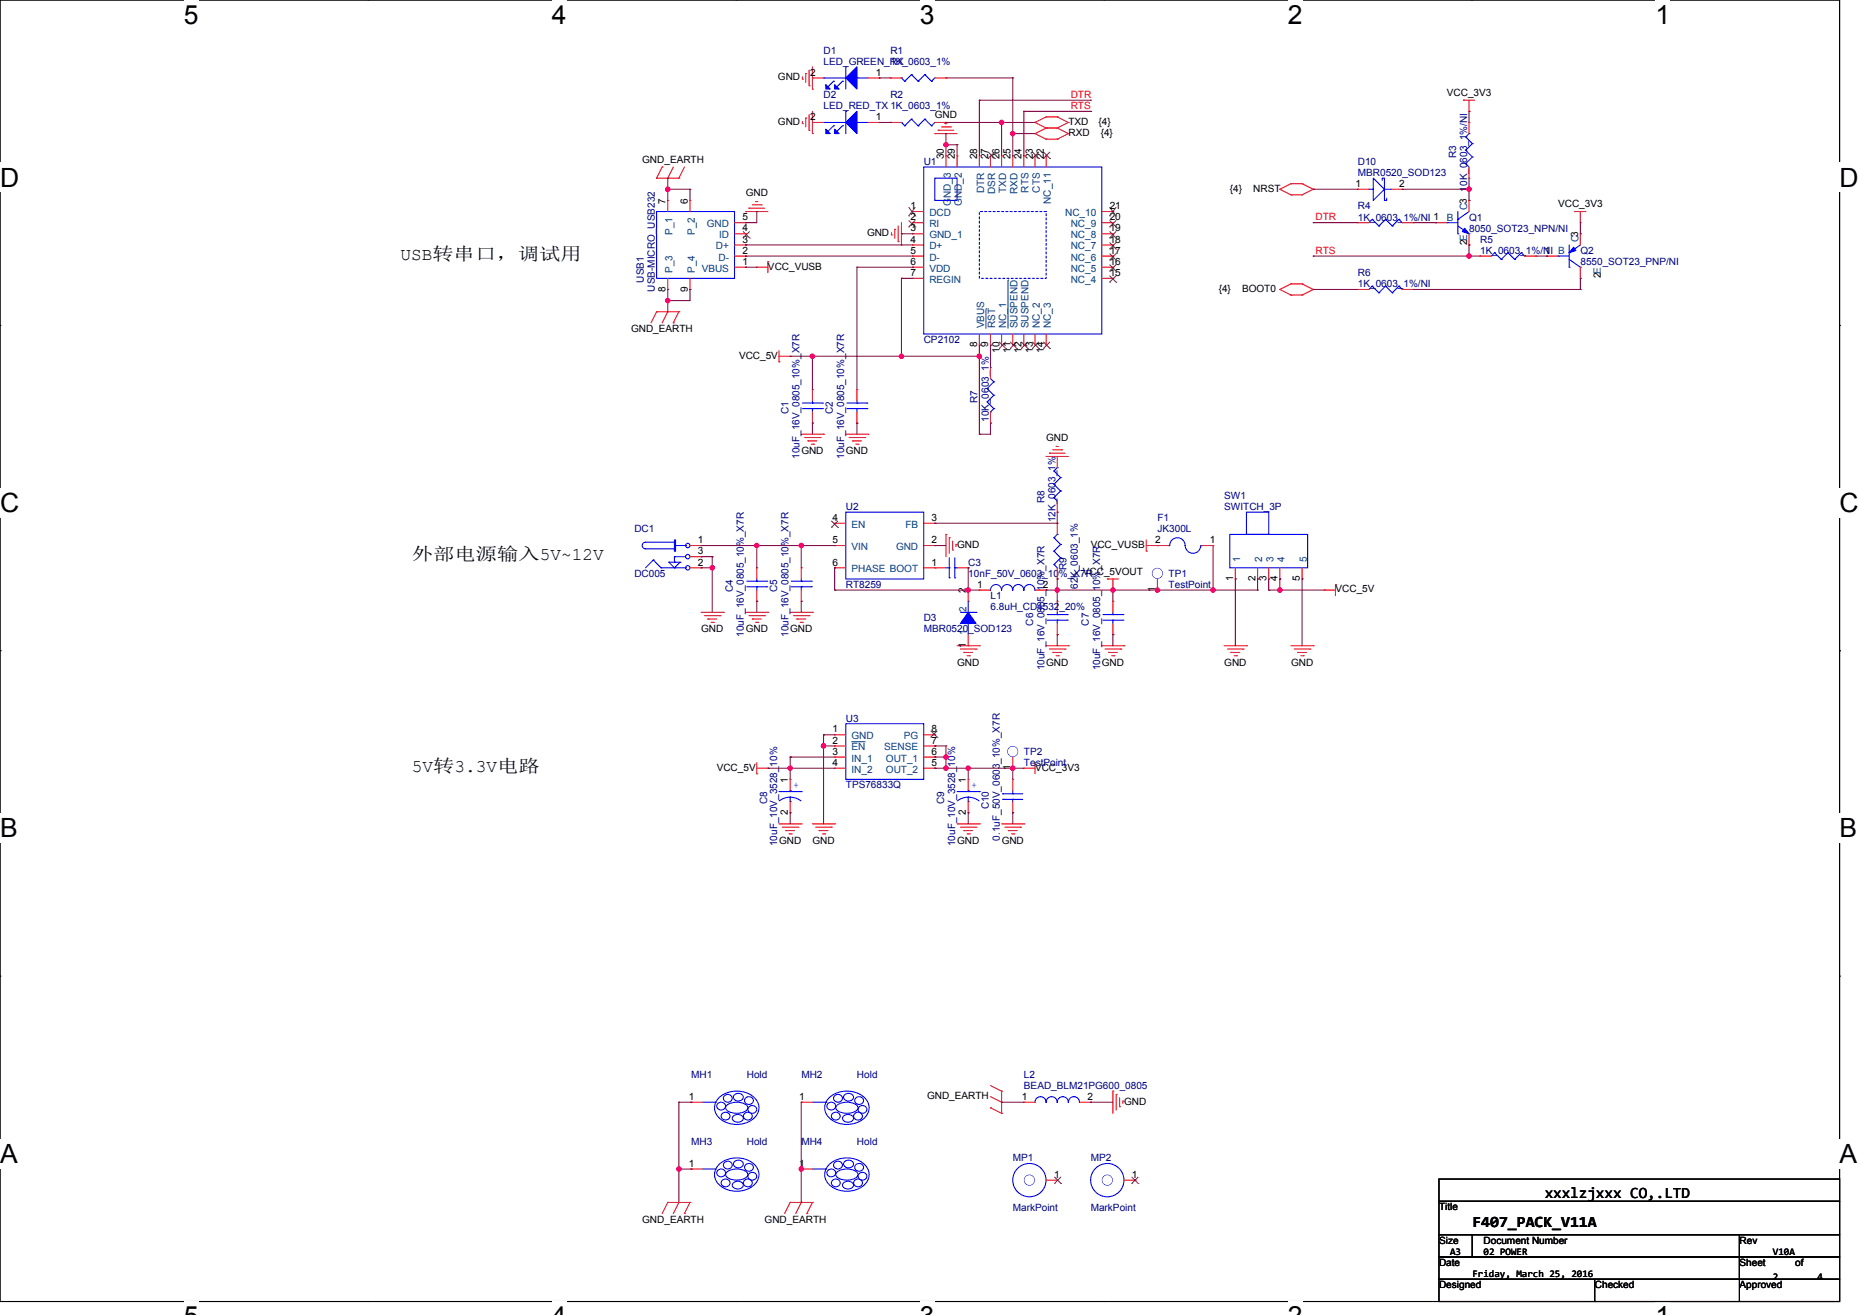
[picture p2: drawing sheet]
<svg xmlns="http://www.w3.org/2000/svg" width="297mm" height="210mm" viewBox="0 0 297 210" stroke-linecap="round" stroke-linejoin="round" font-family="sans-serif">
<defs><g id="words">
<g font-size="4.2">
<text x="29.4" y="3.8">5</text>
<text x="88.2" y="3.8">4</text>
<text x="147" y="3.8">3</text>
<text x="205.7" y="3.8">2</text>
<text x="264.5" y="3.8">1</text>
<text x="0" y="29.8">D</text>
<text x="293.9" y="29.8">D</text>
<text x="0" y="81.8">C</text>
<text x="293.9" y="81.8">C</text>
<text x="0" y="133.7">B</text>
<text x="293.9" y="133.7">B</text>
<text x="0" y="185.7">A</text>
<text x="293.9" y="185.7">A</text>
</g>
<g font-size="2.8">
<text x="64" y="41.5">USB转串口，调试用</text>
<text x="65.8" y="89.5">外部电源输入5V~12V</text>
<text x="65.8" y="123.3">5V转3.3V电路</text>
</g>
<g font-size="2.5">
<text x="246.8" y="191.3">xxxlzjxxx CO,.LTD</text>
<text x="235.2" y="195.9">F407_PACK_V11A</text>
</g>
<g font-size="1.6" fill="#000080">
<text x="131.6" y="8.6">D1</text>
<text x="131.6" y="10.3">LED_GREEN_RX</text>
<text x="142.3" y="8.6">R1</text>
<text x="142.3" y="10.3">1K_0603_1%</text>
<text x="131.6" y="15.7">D2</text>
<text x="131.6" y="17.4">LED_RED_TX 1K_0603_1%</text>
<text x="142.3" y="15.7">R2</text>
<text x="147.6" y="26.3">U1</text>
<text x="216.9" y="26.3">D10</text>
<text x="216.9" y="28.1">MBR0520_SOD123</text>
<text x="232.6" y="25.3" transform="rotate(-90 232.6 25.3)">R3</text>
<text x="216.9" y="33.4">R4</text>
<text x="216.9" y="35.2">1K_0603_1%/NI 1</text>
<text x="234.4" y="30.6" transform="rotate(-90 234.4 30.6)">10K_0603_1%/NI</text>
<text x="234.7" y="35.2">Q1</text>
<text x="234.7" y="37">8050_SOT23_NPN/NI</text>
<text x="236.5" y="38.8">R5</text>
<text x="236.5" y="40.6">1K_0603_1%/NI B</text>
<text x="252.5" y="40.6">Q2</text>
<text x="102.8" y="45.2" transform="rotate(-90 102.8 45.2)">USB1</text>
<text x="104.6" y="46.6" transform="rotate(-90 104.6 46.6)">USB-MICRO_USB232</text>
<text x="216.9" y="44.1">R6</text>
<text x="216.9" y="45.9">1K_0603_1%/NI</text>
<text x="252.5" y="42.3">8550_SOT23_PNP/NI</text>
<text x="147.6" y="54.8">CP2102</text>
<text x="156.2" y="64.4" transform="rotate(-90 156.2 64.4)">R7</text>
<text x="126" y="66.1" transform="rotate(-90 126 66.1)">C1</text>
<text x="133.1" y="66.1" transform="rotate(-90 133.1 66.1)">C2</text>
<text x="158" y="67.4" transform="rotate(-90 158 67.4)">10K_0603_1%</text>
<text x="127.7" y="73.3" transform="rotate(-90 127.7 73.3)">10uF_16V_0805_10%_X7R</text>
<text x="134.8" y="73.3" transform="rotate(-90 134.8 73.3)">10uF_16V_0805_10%_X7R</text>
<text x="135.1" y="81.4">U2</text>
<text x="166.8" y="80.4" transform="rotate(-90 166.8 80.4)">R8</text>
<text x="168.6" y="83.4" transform="rotate(-90 168.6 83.4)">12K_0603_1%</text>
<text x="184.9" y="83.2">F1</text>
<text x="195.6" y="79.7">SW1</text>
<text x="195.6" y="81.4">SWITCH_3P</text>
<text x="101.4" y="85">DC1</text>
<text x="184.9" y="85">JK300L</text>
<text x="101.4" y="92.1">DC005</text>
<text x="117.1" y="94.6" transform="rotate(-90 117.1 94.6)">C4</text>
<text x="124.2" y="94.6" transform="rotate(-90 124.2 94.6)">C5</text>
<text x="135.1" y="93.9">RT8259</text>
<text x="154.7" y="90.3">C3</text>
<text x="154.7" y="92.1">10nF_50V_0603_10%_X7R</text>
<text x="158.3" y="95.7">L1</text>
<text x="170.4" y="91" transform="rotate(-90 170.4 91)">R9</text>
<text x="172.2" y="94.1" transform="rotate(-90 172.2 94.1)">62K_0603_1%</text>
<text x="186.7" y="92.1">TP1</text>
<text x="186.7" y="93.9">TestPoint</text>
<text x="118.8" y="101.7" transform="rotate(-90 118.8 101.7)">10uF_16V_0805_10%_X7R</text>
<text x="126" y="101.7" transform="rotate(-90 126 101.7)">10uF_16V_0805_10%_X7R</text>
<text x="147.6" y="99.2">D3</text>
<text x="147.6" y="101">MBR0520_SOD123</text>
<text x="158.3" y="97.5">6.8uH_CD4532_20%</text>
<text x="165.1" y="99.9" transform="rotate(-90 165.1 99.9)">C6</text>
<text x="174" y="99.9" transform="rotate(-90 174 99.9)">C7</text>
<text x="166.8" y="107" transform="rotate(-90 166.8 107)">10uF_16V_0805_10%_X7R</text>
<text x="175.7" y="107" transform="rotate(-90 175.7 107)">10uF_16V_0805_10%_X7R</text>
<text x="135.1" y="115.2">U3</text>
<text x="135.1" y="125.9">TPS76833Q</text>
<text x="163.6" y="120.6">TP2</text>
<text x="163.6" y="122.3">TestPoint</text>
<text x="122.6" y="128.4" transform="rotate(-90 122.6 128.4)">C8</text>
<text x="150.8" y="128.4" transform="rotate(-90 150.8 128.4)">C9</text>
<text x="158" y="129.3" transform="rotate(-90 158 129.3)">C10</text>
<text x="124.2" y="135.1" transform="rotate(-90 124.2 135.1)">10uF_10V_3528_10%</text>
<text x="152.6" y="135.1" transform="rotate(-90 152.6 135.1)">10uF_10V_3528_10%</text>
<text x="159.7" y="134.2" transform="rotate(-90 159.7 134.2)">0.1uF_50V_0603_10%_X7R</text>
<text x="110.4" y="172.1">MH1</text>
<text x="119.3" y="172.1">Hold</text>
<text x="128" y="172.1">MH2</text>
<text x="136.9" y="172.1">Hold</text>
<text x="163.6" y="172.1">L2</text>
<text x="163.6" y="173.9">BEAD_BLM21PG600_0805</text>
<text x="110.4" y="182.8">MH3</text>
<text x="119.3" y="182.8">Hold</text>
<text x="128" y="182.8">MH4</text>
<text x="136.9" y="182.8">Hold</text>
<text x="161.8" y="185.5">MP1</text>
<text x="174.3" y="185.5">MP2</text>
<text x="161.8" y="193.5">MarkPoint</text>
<text x="174.3" y="193.5">MarkPoint</text>
</g>
<g font-size="1.6">
<text x="124.3" y="12.8">GND</text>
<text x="129.4" y="12.1">2</text>
<text x="139.9" y="12.1">1</text>
<text x="231.2" y="15.3">VCC_3V3</text>
<text x="124.3" y="19.9">GND</text>
<text x="129.4" y="19.2">2</text>
<text x="139.9" y="19.2">1</text>
<text x="149.4" y="18.9">GND</text>
<text x="170.7" y="21.7">RXD</text>
<text x="170.7" y="19.9">TXD</text>
<text x="175.5" y="19.9">{4}</text>
<text x="175.9" y="21.7">{4}</text>
<text x="102.6" y="26">GND_EARTH</text>
<text x="150.8" y="25.4" transform="rotate(-90 150.8 25.4)">30</text>
<text x="152.5" y="25.4" transform="rotate(-90 152.5 25.4)">29</text>
<text x="156.1" y="25.4" transform="rotate(-90 156.1 25.4)">28</text>
<text x="157.9" y="25.4" transform="rotate(-90 157.9 25.4)">27</text>
<text x="159.7" y="25.4" transform="rotate(-90 159.7 25.4)">26</text>
<text x="161.4" y="25.4" transform="rotate(-90 161.4 25.4)">25</text>
<text x="163.2" y="25.4" transform="rotate(-90 163.2 25.4)">24</text>
<text x="165" y="25.4" transform="rotate(-90 165 25.4)">23</text>
<text x="166.8" y="25.4" transform="rotate(-90 166.8 25.4)">22</text>
<text x="216.6" y="29.9">1</text>
<text x="223.5" y="29.9">2</text>
<text x="106.3" y="32.5" transform="rotate(-90 106.3 32.5)">7</text>
<text x="109.9" y="32.5" transform="rotate(-90 109.9 32.5)">6</text>
<text x="118.6" y="35.2">5</text>
<text x="119.1" y="31.3">GND</text>
<text x="145.4" y="33.4">1</text>
<text x="145.4" y="35.2">2</text>
<text x="177.3" y="35.2">20</text>
<text x="177.3" y="33.4">21</text>
<text x="196.5" y="30.6">{4}</text>
<text x="200.2" y="30.6">NRST</text>
<text x="248.9" y="33.1">VCC_3V3</text>
<text x="118.6" y="40.5">2</text>
<text x="118.6" y="38.7">3</text>
<text x="118.6" y="37">4</text>
<text x="138.5" y="37.7">GND</text>
<text x="145.4" y="37">3</text>
<text x="145.4" y="38.7">4</text>
<text x="145.4" y="40.5">5</text>
<text x="177.3" y="40.5">17</text>
<text x="177.3" y="38.7">18</text>
<text x="177.3" y="37">19</text>
<text x="234.4" y="39.1" transform="rotate(-90 234.4 39.1)">2E</text>
<text x="246.8" y="40.5">1</text>
<text x="106.3" y="46.6" transform="rotate(-90 106.3 46.6)">8</text>
<text x="109.9" y="46.6" transform="rotate(-90 109.9 46.6)">9</text>
<text x="118.6" y="42.3">1</text>
<text x="122.7" y="43">VCC_VUSB</text>
<text x="145.4" y="42.3">6</text>
<text x="145.4" y="44.1">7</text>
<text x="177.3" y="44.1">15</text>
<text x="177.3" y="42.3">16</text>
<text x="194.7" y="46.6">{4}</text>
<text x="198.4" y="46.6">BOOT0</text>
<text x="255.8" y="44.4" transform="rotate(-90 255.8 44.4)">2E</text>
<text x="100.8" y="53">GND_EARTH</text>
<text x="118.1" y="57.3">VCC_5V</text>
<text x="156.1" y="55.5" transform="rotate(-90 156.1 55.5)">8</text>
<text x="157.9" y="55.5" transform="rotate(-90 157.9 55.5)">9</text>
<text x="159.7" y="56.4" transform="rotate(-90 159.7 56.4)">10</text>
<text x="161.4" y="56.4" transform="rotate(-90 161.4 56.4)">11</text>
<text x="163.2" y="56.4" transform="rotate(-90 163.2 56.4)">12</text>
<text x="165" y="56.4" transform="rotate(-90 165 56.4)">13</text>
<text x="166.8" y="56.4" transform="rotate(-90 166.8 56.4)">14</text>
<text x="167.1" y="70.4">GND</text>
<text x="128" y="72.6">GND</text>
<text x="135.1" y="72.6">GND</text>
<text x="133" y="83.2">4</text>
<text x="148.8" y="83.2">3</text>
<text x="111.5" y="86.8">1</text>
<text x="111.5" y="88.5">3</text>
<text x="133" y="86.8">5</text>
<text x="148.8" y="86.8">2</text>
<text x="152.9" y="87.5">GND</text>
<text x="174.3" y="87.5">VCC_VUSB</text>
<text x="184.6" y="86.8">2</text>
<text x="193.3" y="86.8">1</text>
<text x="111.5" y="90.3">2</text>
<text x="133" y="90.3">6</text>
<text x="148.8" y="90.3">1</text>
<text x="154.3" y="94.8" transform="rotate(-90 154.3 94.8)">2</text>
<text x="156.1" y="93.9">1</text>
<text x="166.6" y="93.9">2</text>
<text x="173" y="91.8">VCC_5VOUT</text>
<text x="184.6" y="94.6" transform="rotate(-90 184.6 94.6)">1</text>
<text x="197" y="92.8" transform="rotate(-90 197 92.8)">1</text>
<text x="200.6" y="92.8" transform="rotate(-90 200.6 92.8)">2</text>
<text x="202.3" y="92.8" transform="rotate(-90 202.3 92.8)">3</text>
<text x="204.1" y="92.8" transform="rotate(-90 204.1 92.8)">4</text>
<text x="207.7" y="92.8" transform="rotate(-90 207.7 92.8)">5</text>
<text x="213.4" y="94.6">VCC_5V</text>
<text x="112" y="101">GND</text>
<text x="119.1" y="101">GND</text>
<text x="126.2" y="101">GND</text>
<text x="152.9" y="106.3">GND</text>
<text x="154.3" y="103.5" transform="rotate(-90 154.3 103.5)">1</text>
<text x="167.1" y="106.3">GND</text>
<text x="176" y="106.3">GND</text>
<text x="195.6" y="106.3">GND</text>
<text x="206.3" y="106.3">GND</text>
<text x="133" y="117">1</text>
<text x="133" y="118.8">2</text>
<text x="148.8" y="118.8">7</text>
<text x="148.8" y="117">8</text>
<text x="114.5" y="123.1">VCC_5V</text>
<text x="125.9" y="125" transform="rotate(-90 125.9 125)">1</text>
<text x="133" y="120.5">3</text>
<text x="133" y="122.3">4</text>
<text x="148.8" y="122.3">5</text>
<text x="148.8" y="120.5">6</text>
<text x="154.3" y="125" transform="rotate(-90 154.3 125)">1</text>
<text x="161.4" y="123" transform="rotate(-90 161.4 123)">1</text>
<text x="165.4" y="123.1">VCC_3V3</text>
<text x="125.9" y="130.2" transform="rotate(-90 125.9 130.2)">2</text>
<text x="154.3" y="130.2" transform="rotate(-90 154.3 130.2)">2</text>
<text x="124.5" y="134.8">GND</text>
<text x="129.8" y="134.8">GND</text>
<text x="152.9" y="134.8">GND</text>
<text x="160" y="134.8">GND</text>
<text x="110.1" y="175.7">1</text>
<text x="127.7" y="175.7">1</text>
<text x="148.1" y="175.5">GND_EARTH</text>
<text x="163.2" y="175.7">1</text>
<text x="173.7" y="175.7">2</text>
<text x="179.6" y="176.4">GND</text>
<text x="110.1" y="186.3">1</text>
<text x="127.7" y="186.3">1</text>
<text x="168.4" y="188.1">1</text>
<text x="180.8" y="188.1">1</text>
<text x="102.6" y="195.2">GND_EARTH</text>
<text x="122.2" y="195.2">GND_EARTH</text>
<text x="229.9" y="193.3">Title</text>
<text x="229.9" y="198.6">Size</text>
<text x="229.9" y="202.2">Date</text>
<text x="231.7" y="200.4">A3</text>
<text x="235.2" y="204">Friday, March 25, 2016</text>
<text x="237" y="200.4">02 POWER</text>
<text x="237" y="198.6">Document Number</text>
<text x="277.9" y="198.6">Rev</text>
<text x="277.9" y="202.2">Sheet</text>
<text x="283.2" y="200.4">V10A</text>
<text x="286.8" y="202.2">of</text>
<text x="229.9" y="205.7">Designed</text>
<text x="254.8" y="205.7">Checked</text>
<text x="277.9" y="205.7">Approved</text>
<text x="283.2" y="204.3">2</text>
<text x="290.4" y="204.3">4</text>
</g>
<g font-size="1.6" fill="#f00">
<text x="171.1" y="15.6">DTR</text>
<text x="171.1" y="17.4">RTS</text>
<text x="210.2" y="35.2">DTR</text>
<text x="210.2" y="40.5">RTS</text>
</g>
<g font-size="1.6" fill="#004080">
<text x="148.5" y="34.5">DCD</text>
<text x="151.9" y="32.9" transform="rotate(-90 151.9 32.9)">GND_3</text>
<text x="153.7" y="32.9" transform="rotate(-90 153.7 32.9)">GND_2</text>
<text x="157.2" y="30.9" transform="rotate(-90 157.2 30.9)">DTR</text>
<text x="159" y="31" transform="rotate(-90 159 31)">DSR</text>
<text x="160.8" y="30.8" transform="rotate(-90 160.8 30.8)">TXD</text>
<text x="162.6" y="31" transform="rotate(-90 162.6 31)">RXD</text>
<text x="164.3" y="30.8" transform="rotate(-90 164.3 30.8)">RTS</text>
<text x="166.1" y="30.8" transform="rotate(-90 166.1 30.8)">CTS</text>
<text x="167.9" y="32.6" transform="rotate(-90 167.9 32.6)">NC_11</text>
<text x="170.2" y="34.5">NC_10</text>
<text x="231.2" y="35.2">B</text>
<text x="234.4" y="33.6" transform="rotate(-90 234.4 33.6)">C3</text>
<text x="107.4" y="37.5" transform="rotate(-90 107.4 37.5)">P_1</text>
<text x="111" y="37.5" transform="rotate(-90 111 37.5)">P_2</text>
<text x="112.9" y="36.3">GND</text>
<text x="114.4" y="39.8">D+</text>
<text x="114.8" y="41.6">D-</text>
<text x="114.9" y="38.1">ID</text>
<text x="148.5" y="36.3">RI</text>
<text x="148.5" y="38.1">GND_1</text>
<text x="148.5" y="39.8">D+</text>
<text x="148.5" y="41.6">D-</text>
<text x="171.1" y="41.6">NC_6</text>
<text x="171.1" y="39.8">NC_7</text>
<text x="171.1" y="38.1">NC_8</text>
<text x="171.1" y="36.3">NC_9</text>
<text x="252.2" y="38.6" transform="rotate(-90 252.2 38.6)">C3</text>
<text x="107.4" y="43.6" transform="rotate(-90 107.4 43.6)">P_3</text>
<text x="111" y="43.6" transform="rotate(-90 111 43.6)">P_4</text>
<text x="112.1" y="43.4">VBUS</text>
<text x="148.5" y="43.4">VDD</text>
<text x="148.5" y="45.2">REGIN</text>
<text x="171.1" y="45.2">NC_4</text>
<text x="171.1" y="43.4">NC_5</text>
<text x="157.2" y="52.5" transform="rotate(-90 157.2 52.5)">VBUS</text>
<text x="159" y="52.5" transform="rotate(-90 159 52.5)">RST</text>
<text x="160.8" y="52.5" transform="rotate(-90 160.8 52.5)">NC_1</text>
<text x="162.6" y="52.5" transform="rotate(-90 162.6 52.5)">SUSPEND</text>
<text x="164.3" y="52.5" transform="rotate(-90 164.3 52.5)">SUSPEND</text>
<text x="166.1" y="52.5" transform="rotate(-90 166.1 52.5)">NC_2</text>
<text x="167.9" y="52.5" transform="rotate(-90 167.9 52.5)">NC_3</text>
<text x="136" y="84.3">EN</text>
<text x="136" y="87.8">VIN</text>
<text x="143.2" y="87.8">GND</text>
<text x="144.7" y="84.3">FB</text>
<text x="198.1" y="89.8" transform="rotate(-90 198.1 89.8)">1</text>
<text x="201.7" y="89.8" transform="rotate(-90 201.7 89.8)">2</text>
<text x="203.4" y="89.8" transform="rotate(-90 203.4 89.8)">3</text>
<text x="205.2" y="89.8" transform="rotate(-90 205.2 89.8)">4</text>
<text x="208.8" y="89.8" transform="rotate(-90 208.8 89.8)">5</text>
<text x="136" y="91.4">PHASE BOOT</text>
<text x="154.4" y="101.3" transform="rotate(-90 154.4 101.3)">1</text>
<text x="154.4" y="97.8" transform="rotate(-90 154.4 97.8)">2</text>
<text x="136" y="118.1">GND</text>
<text x="136" y="119.8">EN</text>
<text x="141.3" y="119.8">SENSE</text>
<text x="144.4" y="118.1">PG</text>
<text x="136" y="121.6">IN_1</text>
<text x="136" y="123.4">IN_2</text>
<text x="141.5" y="123.4">OUT_2</text>
<text x="141.5" y="121.6">OUT_1</text>
</g>
<g font-size="1.6" fill="#00f">
<text x="126.8" y="125.9">+</text>
<text x="155.2" y="125.9">+</text>
</g>
</g></defs>
<path d="M0 0h293.9v207.8h-293.9z" fill="none" stroke="#000" stroke-width=".17"/>
<g fill="#fff">
<path d="M29.4 0h2.3v4.7h-2.3z"/>
<path d="M29.4 207.8h2.3v2.2h-2.3z"/>
</g>
<path d="M58.8 0h.1M58.8 207.8h.1" fill="none" stroke="#000" stroke-width=".17"/>
<g fill="#fff">
<path d="M88.2 0h2.3v4.7h-2.3z"/>
<path d="M88.2 207.8h2.3v2.2h-2.3z"/>
</g>
<path d="M117.6 0h.1M117.6 207.8h.1" fill="none" stroke="#000" stroke-width=".17"/>
<g fill="#fff">
<path d="M146.9 0h2.4v4.7h-2.4z"/>
<path d="M146.9 207.8h2.4v2.2h-2.4z"/>
</g>
<path d="M176.3 0h.1M176.3 207.8h.1" fill="none" stroke="#000" stroke-width=".17"/>
<g fill="#fff">
<path d="M205.7 0h2.4v4.7h-2.4z"/>
<path d="M205.7 207.8h2.4v2.2h-2.4z"/>
</g>
<path d="M235.1 0h.1M235.1 207.8h.1" fill="none" stroke="#000" stroke-width=".17"/>
<g fill="#fff">
<path d="M264.5 0h2.4v4.7h-2.4z"/>
<path d="M264.5 207.8h2.4v2.2h-2.4z"/>
<path d="M0 26h3.1v4.7h-3.1z"/>
<path d="M293.9 26h3.1v4.7h-3.1z"/>
<path d="M0 77.9h3.1v4.8h-3.1z"/>
<path d="M293.9 77.9h3.1v4.8h-3.1z"/>
</g>
<path d="M0 52h.1M293.9 52h.1" fill="none" stroke="#000" stroke-width=".17"/>
<g fill="#fff">
<path d="M0 129.9h2.8v4.7h-2.8z"/>
<path d="M293.9 129.9h2.8v4.7h-2.8z"/>
</g>
<path d="M0 103.9h.1M293.9 103.9h.1" fill="none" stroke="#000" stroke-width=".17"/>
<g fill="#fff">
<path d="M0 181.9h2.8v4.7h-2.8z"/>
<path d="M293.9 181.9h2.8v4.7h-2.8z"/>
</g>
<g fill="none" stroke="#000" stroke-width=".17">
<path d="M0 155.9h.1M293.9 155.9h.1M229.9 188.3h64v3.5h-64zM229.9 191.8h64v5.4h-64zM229.9 197.2h5.3v3.5h-5.3zM235.2 197.2h42.7v3.5h-42.7zM277.9 197.2h16v3.5h-16zM229.9 200.7h48v3.6h-48zM229.9 204.3h64v3.5h-64zM254.8 207.8h.1M254.8 204.3v3.5M277.9 200.7h16v3.6h-16z"/>
<path d="M277.9 207.8h.1M277.9 204.3v3.5"/>
</g>
<g fill="none" stroke="#f00" stroke-width=".17">
<path d="M128.2 12.6h.1M128.2 19.7h.1M128.2 12.3v.3M128.2 19.4v.3M128.7 11.7h.1M128.7 18.8h.1M128.7 11.7v1.5M128.7 18.8v1.5M129.3 13.7h.1M129.3 11.2v2.5M129.3 18.3v2.5M129.8 14.2h.1"/>
<path d="M129.8 12.4h.1M129.8 19.6h.1M129.8 10.7v3.5M129.8 17.8v3.5M129.8 12.4h1.8M129.8 19.6h1.8M138.7 12.4h1.8M138.7 19.6h1.8M140.5 12.4h.1M140.5 19.6h.1M142.2 19.6h.1M142.2 12.4h.1"/>
<path d="M142.2 12.4h1.8M142.2 19.6h1.8M149.4 12.4h1.7M149.4 19.6h1.7M151 19.7h.1M151 19.7h.3M151.1 19.6h.1M151.1 12.4h.1M165.4 19.6h.1M165.4 19.6l1.7 .8M167.1 18.7h.1M167.1 18.7l-1.7 .9"/>
<path d="M167.1 18.7h1.8M168.9 18.7h.1M168.9 18.7l1.8 .9M170.7 19.6h.1M170.7 19.6l-1.8 .8M233.8 16h.1M233.8 16h1.8M234.7 17.8h.1M234.7 19.6h.1M234.7 16v1.8M234.7 19.6v1.7M104.9 28.4h.1"/>
<path d="M104.9 28.4h3.6M105.8 26.7h.1M105.8 26.7l-.9 1.7M106.7 28.4h.1M106.7 32h.1M106.7 32v1.8M107.6 26.7l-.9 1.7M108.5 28.4h.1M109.3 26.7l-.8 1.7M110.2 32h.1M110.2 32v1.8M117.3 39.1h1.8"/>
<path d="M117.3 37.3h1.8M117.3 35.6h1.8M119.1 33.8h.1M119.1 39.1h.1M119.1 37.3h.1M119.1 35.6h.1M119.1 33.8h3.6M119.7 33.3h.1M119.7 33.3h2.5M120.2 32.7h1.4M120.7 32.2h.1M120.7 32.2h.4"/>
<path d="M121.6 32.7h.1M129.3 20.8h.1M129.8 21.3h.1M142.4 37.5h.1M142.4 37.2v.3M142.9 36.6h.1M142.9 36.6v1.4M143.5 38.6h.1M143.5 36.1v2.5M144 39.1h.1M144 35.6v3.5M145.8 33.8h.1"/>
<path d="M145.8 35.6h.1M145.8 37.3h.1M145.8 39.1h.1M145.8 33.8h1.8M145.8 39.1h1.8M145.8 37.3h1.8M145.8 35.6h1.8M149.4 21.3h.1M149.4 21.3h3.5M149.9 20.8h.1M149.9 20.8h2.5M150.4 20.3h1.4"/>
<path d="M151.1 24.9h.1M151.1 24.9v1.8M151.8 20.3h.1M152.9 24.9h.1M152.9 24.9v1.8M156.5 24.9h.1M156.5 24.9v1.8M158.2 24.9h.1M158.2 24.9v1.8M160 24.9h.1M160 24.9v1.8M161.8 24.9h.1"/>
<path d="M161.8 24.9v1.8M163.6 24.9h.1M163.6 24.9v1.8M165.4 21.3h.1M165.4 24.9h.1M165.4 21.3l1.7 .9M165.4 24.9v1.8M167.1 22.2h.1M167.1 20.4h.1M167.1 24.9h.1M167.1 22.2h1.8M167.1 20.4l-1.7 .9"/>
<path d="M167.1 20.4h1.8M167.1 24.9v1.8M168.9 22.2h.1M168.9 20.4h.1M168.9 20.4l1.8 .9M170.7 21.3h.1M170.7 21.3l-1.8 .9M176 33.8h1.8M176 39.1h1.8M176 37.3h1.8M176 35.6h1.8M177.8 39.1h.1"/>
<path d="M177.8 37.3h.1M177.8 35.6h.1M177.8 33.8h.1M204.5 30.2h.1M204.5 30.2l1.7 .9M206.2 29.3h.1M206.2 31.1h.1M206.2 29.3l-1.7 .9M206.2 29.3h1.8M206.2 31.1h1.8M208 29.3h.1M208 31.1h.1"/>
<path d="M208 29.3l1.8 .9M209.8 30.2h.1M209.8 30.2l-1.8 .9M216.9 30.2h.1M216.9 35.6h.1M216.9 35.6h1.8M216.9 30.2h1.8M222.2 30.2h1.8M224 30.2h.1M224 35.6h1.8M225.8 35.6h.1M229.4 35.6h.1"/>
<path d="M229.4 35.6h1.7M234.7 28.4h.1M234.7 39.1h.1M234.7 32h.1M234.7 26.7v1.7M234.7 32v1.8M234.7 37.3v1.8M251.6 33.8h.1M251.6 33.8h1.8M252.5 35.6h.1M252.5 37.3h.1M252.5 33.8v1.8"/>
<path d="M252.5 37.3v1.8M104.9 49.8h.1M104.9 49.8l-.9 1.8M104.9 49.8h3.6M106.7 49.8h.1M106.7 46.2h.1M106.7 49.8l-.9 1.8M106.7 44.4v1.8M107.6 51.6h.1M108.5 49.8h.1M108.5 49.8l-.9 1.8M110.2 46.2h.1"/>
<path d="M110.2 44.4v1.8M117.3 42.7h1.8M117.3 40.9h1.8M119.1 42.7h.1M119.1 40.9h.1M120.9 42.7h.1M120.9 42.7h1.8M122.7 41.8h.1M122.7 41.8v1.8M124.5 57.8h.1M124.5 56.9h1.7M124.5 56v1.8"/>
<path d="M126.2 56.9h.1M145.8 40.9h.1M145.8 42.7h.1M145.8 44.4h.1M145.8 42.7h1.8M145.8 40.9h1.8M145.8 44.4h1.8M156.5 55.1h.1M156.5 53.3v1.8M158.2 55.1h.1M158.2 58.7h.1M158.2 53.3v1.8"/>
<path d="M158.2 58.7v1.8M160 55.1h.1M160 53.3v1.8M161.8 55.1h.1M161.8 53.3v1.8M163.6 55.1h.1M163.6 53.3v1.8M165.4 55.1h.1M165.4 53.3v1.8M167.1 55.1h.1M167.1 53.3v1.8M176 42.7h1.8"/>
<path d="M176 40.9h1.8M176 44.4h1.8M177.8 44.4h.1M177.8 42.7h.1M177.8 40.9h.1M204.5 46.2h.1M204.5 46.2l1.7 .9M206.2 45.3h.1M206.2 47.1h.1M206.2 45.3l-1.7 .9M206.2 45.3h1.8M206.2 47.1h1.8"/>
<path d="M208 45.3h.1M208 47.1h.1M208 45.3l1.8 .9M209.8 46.2h.1M209.8 46.2l-1.8 .9M216.9 46.2h.1M216.9 46.2h1.8M224 46.2h1.8M225.8 46.2h.1M236.5 40.9h.1M236.5 40.9h1.8M243.6 40.9h1.8"/>
<path d="M245.4 40.9h.1M247.1 40.9h.1M247.1 40.9h1.8M252.5 44.4h.1M252.5 42.7v1.7M128 69.3h3.6M128.5 69.9h2.5M129.1 70.4h.1M129.1 70.4h1.4M129.6 70.9h.4M129.8 62.2h.1M129.8 67.6h.1"/>
<path d="M129.8 62.2v1.8M129.8 65.8v1.8M130 70.9h.1M131 69.9h.1M131.6 69.3h.1M135.1 69.3h3.6M135.7 69.9h2.5M136.2 70.4h.1M136.2 70.4h1.4M136.7 70.9h.4M136.9 62.2h.1M136.9 67.6h.1"/>
<path d="M136.9 62.2v1.8M136.9 65.8v1.8M137.1 70.9h.1M138.2 69.9h.1M138.7 69.3h.1M158.2 67.6h.1M158.2 65.8v1.8M167.1 72.9h.1M167.1 72.9h3.6M167.7 72.4h.1M167.7 72.4h2.5M168.2 71.8h1.4"/>
<path d="M168.7 71.3h.1M168.7 71.3h.4M168.9 72.9h.1M168.9 72.9v1.8M169.6 71.8h.1M110.2 87.1h1.8M110.2 88.9h1.8M110.2 90.7h1.8M112 87.1h.1M112 88.9h.1M112 90.7h.1M112 97.8h3.6"/>
<path d="M112.5 98.3h2.5M113.1 98.9h.1M113.1 98.9h1.4M113.6 99.4h.4M114 99.4h.1M115 98.3h.1M115.6 97.8h.1M119.1 97.8h3.6M119.7 98.3h2.5M120.2 98.9h.1M120.2 98.9h1.4M120.7 99.4h.4"/>
<path d="M120.9 90.7h.1M120.9 96h.1M120.9 90.7v1.8M120.9 94.2v1.8M121.1 99.4h.1M122.2 98.3h.1M122.7 97.8h.1M126.2 97.8h3.6M126.8 98.3h2.5M127.3 98.9h.1M127.3 98.9h1.4M127.8 99.4h.4"/>
<path d="M128 90.7h.1M128 96h.1M128 90.7v1.8M128 94.2v1.8M128.2 99.4h.1M129.3 98.3h.1M129.8 97.8h.1M133.3 83.6h.1M133.3 87.1h.1M133.3 90.7h.1M133.3 87.1h1.8M133.3 90.7h1.8"/>
<path d="M133.3 83.6h1.8M147.6 87.1h1.8M147.6 90.7h3.5M147.6 83.6h1.8M149.4 90.7h.1M149.4 87.1h.1M149.4 83.6h.1M151.1 85.3h.1M151.1 85.3v3.6M151.7 85.9h.1M151.7 85.9v2.5M152.2 87.8h.1"/>
<path d="M152.2 86.4v1.4M152.7 86.9h.1M152.7 86.9v.4M152.9 90.7h1.8M154.7 90.7h.1M154.7 94.2h.1M154.7 94.2v1.8M156.5 94.2h.1M156.5 94.2h1.7M165.4 94.2h1.7M167.1 94.2h.1M168.9 96h.1"/>
<path d="M168.9 81.8h.1M168.9 92.5h.1M168.9 83.6h.1M168.9 80v1.8M168.9 83.6v1.7M168.9 90.7v1.8M168.9 96v1.8M168.9 99.6v1.7M176.9 92.5h.1M176.9 92.5h1.8M177.8 94.2h.1M177.8 96h.1"/>
<path d="M177.8 92.5v1.7M177.8 96v1.8M177.8 99.6v1.7M183.1 88h.1M183.1 87.1h3.6M183.1 86.2v1.8M184.9 87.1h.1M184.9 94.2h.1M184.9 92.5v1.7M192 87.1h1.8M193.8 87.1h.1M197.4 92.5h.1"/>
<path d="M197.4 90.7v1.8M200.9 92.5h.1M200.9 90.7v1.8M202.7 92.5h.1M202.7 90.7v1.8M204.5 92.5h.1M204.5 90.7v1.8M208 92.5h.1M208 90.7v1.8M211.6 94.2h.1M211.6 94.2h1.8M213.4 93.3h.1"/>
<path d="M213.4 93.3v1.8M133.3 117.3h.1M133.3 119.1h.1M133.3 117.3h1.8M133.3 119.1h1.8M147.6 117.3h1.8M147.6 119.1h1.8M149.4 119.1h.1M149.4 117.3h.1M152.9 103.1h3.6M153.4 103.7h2.5M154 104.2h.1"/>
<path d="M154 104.2h1.4M154.5 104.7h.4M154.7 103.1h.1M154.7 101.3v1.8M154.9 104.7h.1M155.9 103.7h.1M156.5 103.1h.1M167.1 103.1h3.6M167.7 103.7h2.5M168.2 104.2h.1M168.2 104.2h1.4M168.7 104.7h.4"/>
<path d="M168.9 101.3h.1M169.1 104.7h.1M170.2 103.7h.1M170.7 103.1h.1M176 103.1h3.6M176.6 103.7h2.4M177.1 104.2h.1M177.1 104.2h1.4M177.6 104.7h.4M177.8 101.3h.1M178 104.7h.1M179 103.7h.1"/>
<path d="M179.6 103.1h.1M195.6 103.1h3.5M196.1 103.7h2.5M196.6 104.2h.1M196.6 104.2h1.5M197.2 104.7h.3M197.5 104.7h.1M198.6 103.7h.1M199.1 103.1h.1M206.2 103.1h3.6M206.8 103.7h2.5M207.3 104.2h.1"/>
<path d="M207.3 104.2h1.4M207.8 104.7h.4M208.2 104.7h.1M209.3 103.7h.1M209.8 103.1h.1M120.9 123.6h.1M120.9 122.7h1.8M120.9 121.8v1.8M122.7 122.7h.1M124.5 131.6h3.5M125 132.1h2.5M125.5 132.6h.1"/>
<path d="M125.5 132.6h1.4M126.1 133.2h.3M126.2 124.5h.1M126.2 129.8h.1M126.2 124.5v1.7M126.2 128v1.8M126.4 133.2h.1M127.5 132.1h.1M128 131.6h.1M129.8 131.6h3.5M130.3 132.1h2.5M130.9 132.6h.1"/>
<path d="M130.9 132.6h1.4M131.4 133.2h.4M131.8 133.2h.1M132.8 132.1h.1M133.3 131.6h.1M133.3 120.9h.1M133.3 122.7h.1M133.3 122.7h1.8M133.3 120.9h1.8M147.6 122.7h1.8M147.6 120.9h1.8M149.4 122.7h.1"/>
<path d="M149.4 120.9h.1M152.9 131.6h3.6M153.4 132.1h2.5M154 132.6h.1M154 132.6h1.4M154.5 133.2h.4M154.7 124.5h.1M154.7 129.8h.1M154.7 124.5v1.7M154.7 128v1.8M154.9 133.2h.1M155.9 132.1h.1"/>
<path d="M156.5 131.6h.1M160 131.6h3.6M160.5 132.1h2.5M161.1 132.6h.1M161.1 132.6h1.4M161.6 133.2h.4M161.8 122.7h.1M161.8 129.8h.1M161.8 124.5h.1M161.8 120.9v1.8M161.8 124.5v1.7M161.8 128v1.8"/>
<path d="M162 133.2h.1M163 132.1h.1M163.6 122.7h.1M163.6 131.6h.1M163.6 122.7h1.8M165.4 121.8h.1M165.4 121.8v1.8M110.4 176h.1M110.4 176h1.8M128 176h.1M128 176h1.8M158.2 176.9h.1"/>
<path d="M158.2 173.4l1.8 .8M158.2 176.9l1.8 .9M158.2 175.1l1.8 .9M160 174.2h.1M160 177.8h.1M160 176h.1M160 174.2v3.6M163.6 176h.1M163.6 176h1.8M172.5 176h1.7M174.2 176h.1M177.8 174.2h.1"/>
<path d="M177.8 174.2v3.6M178.3 174.8h.1M178.3 174.8v2.5M178.9 176.7h.1M178.9 175.3v1.4M179.4 175.8h.1M179.4 175.8v.4M106.7 192h.1M106.7 192h3.5M106.7 192l-.9 1.8M108.5 192h.1M108.5 192l-.9 1.8"/>
<path d="M109.3 193.8h.1M110.2 192h.1M110.2 192l-.9 1.8M110.4 186.7h.1M110.4 186.7h1.8M126.2 192h.1M126.2 192l-.9 1.8M126.2 192h3.6M128 192h.1M128 186.7h.1M128 192l-.9 1.8M128 186.7h1.8"/>
<path d="M128.9 193.8h.1M129.8 192h.1M129.8 192l-.9 1.8M167.1 188.5h1.8M168.9 188.5h.1M179.6 188.5h1.8M181.4 188.5h.1"/>
</g>
<g fill="none" stroke="#00f" stroke-width=".17">
<path d="M131.6 12.4h.1M131.6 19.6h.1M131.6 12.4h3.5M131.6 19.6h3.5M133.2 13h.1M133.2 13l-.9 .9M134.6 13h.1M134.6 13l-.9 .9M135.1 10.7h.1M135.1 17.8h.1M135.1 10.7v3.5M135.1 17.8v3.5"/>
<path d="M136.9 12.4h.1M136.9 19.6h.1M136.9 12.4h1.8M136.9 19.6h1.8M144 19.6h.1M144 12.4h.1M144 19.6l.5 .5M144 12.4l.5 .6M144.5 13h.1M145.6 19h.1M145.6 11.9h.1M145.6 19l1.1 1.1"/>
<path d="M145.6 19l-1.1 1.1M145.6 11.9l1.1 1.1M145.6 11.9l-1.1 1.1M146.7 13h.1M147.8 19h.1M147.8 11.9h.1M147.8 19l1 1.1M147.8 19l-1.1 1.1M147.8 11.9l1 1.1M147.8 11.9l-1.1 1.1M148.8 13h.1M149.4 19.6l-.6 .5"/>
<path d="M149.4 12.4l-.6 .6M104.9 33.8h12.4v10.6h-12.4zM133.2 20.1h.1M133.2 20.1l-.9 .9M134.6 20.1h.1M134.6 20.1l-.9 .9M144.5 20.1h.1M146.7 20.1h.1M147.6 26.7h28.4v26.6h-28.4zM148.8 20.1h.1M149.4 28.4h3.5v3.6h-3.5zM218.7 30.2h.7v-1.8l1.8 1.8"/>
<path d="M219.2 35h.1M219.2 35l-.5 .6M219.2 35l1.1 1.1M219.4 30.2v1.8l1.8-1.8M220.3 36.1h.1M220.8 28.8v-.4h.4v3.6h.3v-.4M221.2 30.2h1M221.4 35h.1M221.4 35l-1.1 1.1M221.4 35l1 1.1M222.4 36.1h.1M223.5 35h.1"/>
<path d="M223.5 35l-1.1 1.1M223.5 35l.5 .6M224 35.6h.1M231.1 35.6h.1M231.1 35.6h1.8M232.9 37.3h.1M232.9 35h.1M232.9 33.8v3.5M232.9 36.1l1.8 1.2M234.2 26.1h.1M234.2 24h.1M234.2 21.9h.1"/>
<path d="M234.2 26.1l.5 .6M234.2 24l1 1.1M234.2 21.9l1 1M234.7 21.3h.1M234.7 37.3h.1M234.7 21.3l-.5 .6M234.7 33.8l-1.8 1.2M235.2 25.1h.1M235.2 22.9h.1M235.2 25.1l-1 1M235.2 22.9l-1 1.1M250.7 39.1v3.6"/>
<path d="M252.5 39.1l-1.8 1.3M219.2 45.7h.1M219.2 45.7l-.5 .5M219.2 45.7l1.1 1.1M220.3 46.8h.1M221.4 45.7h.1M221.4 45.7l-1.1 1.1M221.4 45.7l1 1.1M222.4 46.8h.1M223.5 45.7h.1M223.5 45.7l-1.1 1.1M223.5 45.7l.5 .5"/>
<path d="M224 46.2h.1M238.8 40.4h.1M238.8 40.4l-.5 .5M238.8 40.4l1.1 1M239.9 41.4h.1M240.9 40.4h.1M240.9 40.4l-1 1M240.9 40.4l1.1 1M242 41.4h.1M243.1 40.4h.1M243.1 40.4l-1.1 1M243.1 40.4l.5 .5"/>
<path d="M243.6 40.9h.1M248.9 40.9h.1M248.9 40.9h1.8M250.7 42.7h.1M250.7 40.4h.1M250.7 41.4l1.8 1.3M252.5 42.7h.1M128.2 65.3h3.2M128.2 64.4h3.2M129.8 64.4h.1M129.8 65.3h.1M129.8 64v.4"/>
<path d="M129.8 65.3v.5M131.4 65.3h.1M131.4 64.4h.1M135.3 65.3h3.2M135.3 64.4h3.2M136.9 64.4h.1M136.9 65.3h.1M136.9 64v.4M136.9 65.3v.5M138.5 65.3h.1M138.5 64.4h.1M157.7 62h.1"/>
<path d="M157.7 64.2h.1M157.7 62l1.1 1.1M157.7 64.2l1.1 1.1M158.2 65.8h.1M158.2 60.5l.6 .5M158.8 61h.1M158.8 63.1h.1M158.8 65.3h.1M158.8 61l-1.1 1M158.8 63.1l-1.1 1.1M158.8 65.3l-.6 .5M168.4 79.5h.1"/>
<path d="M168.4 77.3h.1M168.4 75.2h.1M168.4 79.5l.5 .5M168.4 77.3l1 1.1M168.4 75.2l1 1.1M168.9 74.7h.1M168.9 74.7l-.5 .5M169.4 78.4h.1M169.4 76.3h.1M169.4 78.4l-1 1.1M169.4 76.3l-1 1M103.1 87.7h4.6"/>
<path d="M104.4 89.4h.1M104.4 89.4l-1.3 1.3M104.4 89.4l1.2 1.3M105.6 90.7h.1M105.6 90.7h3.9M106.9 89.8h.1M106.9 89.8h1.7M106.9 89.8l.8 .9M107.7 86.2h.2v1.8h-.2zM107.7 86.6h.1M107.7 87.7h.1M107.7 86.6h-4.6a.52 .52 0 0 0-.5 .5 .52 .52 0 0 0 .5 .5"/>
<path d="M107.7 88.9h.1M107.7 89.8h.1M107.7 90.7h.1M107.7 88.9h1.8M107.7 88.9v.9M107.9 87.1h1.6M108.6 89.8h.1M108.6 89.8l-.9 .9M109.5 87.1h.1M109.5 90.7h.1M119.3 93.7h3.2M119.3 92.8h3.2"/>
<path d="M120.9 92.8h.1M120.9 93.7h.1M120.9 92.5v.3M120.9 93.7v.5M122.5 93.7h.1M122.5 92.8h.1M126.4 93.7h3.2M126.4 92.8h3.2M128 92.8h.1M128 93.7h.1M128 92.5v.3M128 93.7v.5"/>
<path d="M129.6 93.7h.1M129.6 92.8h.1M135.1 81.8h12.5v10.7h-12.5zM151.1 90.7h.6M151.7 92.3h.1M151.7 90.7h.1M151.7 89.1v3.2M152.5 90.7h.1M152.5 92.3h.1M152.5 90.7h.4M152.5 89.1v3.2M153.4 97.8h2.5"/>
<path d="M154.7 99.6h.1M154.7 96h.1M154.7 96v1.8M154.7 99.6v1.7M155.9 97.8h.1M158.2 94.2a.88 .88 0 0 1 .9-.9 .88 .88 0 0 1 .9 .9 .88 .88 0 0 1 .9-.9 .88 .88 0 0 1 .9 .9 .88 .88 0 0 1 .9-.9 .88 .88 0 0 1 .9 .9 .88 .88 0 0 1 .9-.9 .88 .88 0 0 1 .8 .9M167.3 99h3.2M167.3 98.1h3.2M168.4 90.1h.1M168.4 88h.1M168.4 85.9h.1M168.4 90.1l.5 .6"/>
<path d="M168.4 88l1 1.1M168.4 85.9l1 1M168.9 98.1h.1M168.9 99h.1M168.9 85.3h.1M168.9 97.8v.3M168.9 99v.6M168.9 85.3l-.5 .6M169.4 89.1h.1M169.4 86.9h.1M169.4 89.1l-1 1M169.4 86.9l-1 1.1"/>
<path d="M170.5 99h.1M170.5 98.1h.1M176.2 99h3.2M176.2 98.1h3.2M177.8 98.1h.1M177.8 99h.1M177.8 97.8v.3M177.8 99v.6M179.4 99h.1M179.4 98.1h.1M186.7 87.1h.2a1.24 1.24 0 0 1 1.2-1.2 1.24 1.24 0 0 1 1.2 1.2h.1a1.24 1.24 0 0 0 1.2 1.3 1.24 1.24 0 0 0 1.2-1.3h.2M186.7 87.1h.1"/>
<path d="M192 87.1h.1M196.5 85.3h12.4v5.4h-12.4zM199.1 81.8h3.6v3.5h-3.6zM135.1 115.6h12.5v8.9h-12.5zM124.5 126.4h3.5M126.2 128h.1M126.2 126.2h.1M126.2 127.3l1.1 .2 .7 .4M126.2 127.3l-.7 .1-1 .5M126.2 126.2v.2M126.2 127.3v.7M128 126.4h.1"/>
<path d="M152.9 126.4h3.6M154.7 128h.1M154.7 126.2h.1M154.7 127.3l1.1 .2 .6 .4M154.7 127.3l-.8 .1-.9 .5M154.7 126.2v.2M154.7 127.3v.7M156.5 126.4h.1M160.2 126.8h.1M160.2 127.7h.1M160.2 126.8h3.2M160.2 127.7h3.2"/>
<path d="M161.8 127.7h.1M161.8 126.8h.1M161.8 126.2v.6M161.8 127.7v.3M112.2 176h2.1M114.3 176h.1M114.7 176.2a.65 .65 0 0 1 1 0 .65 .65 0 0 1-.2 1 .65 .65 0 0 1-.8-.2 .65 .65 0 0 1 0-.8zM114.9 175.2a4.2 4.2 0 0 1 6 .5 2.26 2.26 0 0 1-1 3.3 4.2 4.2 0 0 1-5.4-.9 2.13 2.13 0 0 1 .4-2.9zM115.4 177.8a.65 .65 0 0 1 1 0 .65 .65 0 0 1-.2 1 .65 .65 0 0 1-.8-.2 .65 .65 0 0 1 0-.8zM116 176.6a2.64 2.64 0 0 1 3.4 0l.1 .3a1.23 1.23 0 0 1-1.2 .8 2.59 2.59 0 0 1-2.3-.5l-.1-.3zM117.2 178.2a.97 .97 0 0 1 1.6 .4 .94 .94 0 0 1-.9 .6 .94 .94 0 0 1-.9-.6zM117.4 174.8a.77 .77 0 0 1 .9-.1 .77 .77 0 0 1 .4 .8 .78 .78 0 0 1-.9 .3 .78 .78 0 0 1-.6-.8z"/>
<path d="M119 177.8a.65 .65 0 0 1 1 0 .65 .65 0 0 1-.2 1 .65 .65 0 0 1-.9-.2 .65 .65 0 0 1 .1-.8zM119.2 175.3a.65 .65 0 0 1 1 0 .65 .65 0 0 1-.3 1 .65 .65 0 0 1-.8-.2 .65 .65 0 0 1 .1-.8zM129.8 176h2.1M131.9 176h.1M132.3 176.2a.65 .65 0 0 1 1 0 .65 .65 0 0 1-.2 1 .65 .65 0 0 1-.8-.2 .65 .65 0 0 1 0-.8zM132.5 175.2a4.2 4.2 0 0 1 6 .5 2.26 2.26 0 0 1-1 3.3 4.2 4.2 0 0 1-5.4-.9 2.13 2.13 0 0 1 .4-2.9zM133.4 175a.65 .65 0 0 1 1 0 .65 .65 0 0 1-.2 1 .65 .65 0 0 1-.9-.2 .65 .65 0 0 1 .1-.8zM133.6 176.6a2.64 2.64 0 0 1 3.4 0l.1 .3a1.23 1.23 0 0 1-1.2 .8 2.59 2.59 0 0 1-2.3-.5l-.1-.3zM134.9 178.2a.97 .97 0 0 1 1.5 .4 .94 .94 0 0 1-.9 .6 .94 .94 0 0 1-.9-.6zM135 174.8a.78 .78 0 0 1 .9-.1 .78 .78 0 0 1 .4 .8 .79 .79 0 0 1-.9 .3 .79 .79 0 0 1-.6-.8zM136.8 175.3a.65 .65 0 0 1 1 0 .65 .65 0 0 1-.3 1 .65 .65 0 0 1-.8-.2 .65 .65 0 0 1 .1-.8zM165.4 176a.88 .88 0 0 1 .9-.9h-.1a.88 .88 0 0 1 .9 .9 .88 .88 0 0 1 .9-.9 .88 .88 0 0 1 .9 .9 .88 .88 0 0 1 .9-.9 .88 .88 0 0 1 .9 .9"/>
<path d="M170.7 176a.88 .88 0 0 1 .9-.9 .88 .88 0 0 1 .9 .9M112.2 186.7h2.1M114.3 186.7h.1M114.7 186.9a.65 .65 0 0 1 1 0 .65 .65 0 0 1-.2 1 .65 .65 0 0 1-.8-.2 .65 .65 0 0 1 0-.8zM114.9 185.9a4.2 4.2 0 0 1 6 .5 2.26 2.26 0 0 1-1 3.3 4.2 4.2 0 0 1-5.4-1 2.13 2.13 0 0 1 .4-2.8zM115.4 188.5a.65 .65 0 0 1 1 0 .65 .65 0 0 1-.2 1 .65 .65 0 0 1-.8-.2 .65 .65 0 0 1 0-.8zM116 187.3a2.64 2.64 0 0 1 3.4 0l.1 .3a1.23 1.23 0 0 1-1.2 .8 2.59 2.59 0 0 1-2.3-.5l-.1-.3zM117.2 188.8a.97 .97 0 0 1 1.6 .5 .94 .94 0 0 1-.9 .6 .94 .94 0 0 1-.9-.6zM117.4 185.5a.77 .77 0 0 1 .9-.2 .77 .77 0 0 1 .4 .8 .78 .78 0 0 1-.9 .4 .78 .78 0 0 1-.6-.9zM119 188.5a.65 .65 0 0 1 1 0 .65 .65 0 0 1-.2 1 .65 .65 0 0 1-.9-.2 .65 .65 0 0 1 .1-.8zM119.2 186a.65 .65 0 0 1 1 0 .65 .65 0 0 1-.3 1 .65 .65 0 0 1-.8-.2 .65 .65 0 0 1 .1-.8zM129.8 186.7h2.1"/>
<path d="M131.9 186.7h.1M132.3 186.9a.65 .65 0 0 1 1 0 .65 .65 0 0 1-.2 1 .65 .65 0 0 1-.8-.2 .65 .65 0 0 1 0-.8zM132.5 185.9a4.2 4.2 0 0 1 6 .5 2.26 2.26 0 0 1-1 3.3 4.2 4.2 0 0 1-5.4-1 2.13 2.13 0 0 1 .4-2.8zM133.4 185.6a.65 .65 0 0 1 1 0 .65 .65 0 0 1-.2 1 .65 .65 0 0 1-.9-.1 .65 .65 0 0 1 .1-.9zM133.6 187.3a2.64 2.64 0 0 1 3.4 0l.1 .3a1.23 1.23 0 0 1-1.2 .8 2.59 2.59 0 0 1-2.3-.5l-.1-.3zM134.9 188.8a.97 .97 0 0 1 1.5 .5 .94 .94 0 0 1-.9 .6 .94 .94 0 0 1-.9-.6zM135 185.5a.78 .78 0 0 1 .9-.2 .78 .78 0 0 1 .4 .8 .79 .79 0 0 1-.9 .4 .79 .79 0 0 1-.6-.9zM136.8 186a.65 .65 0 0 1 1 0 .65 .65 0 0 1-.3 1 .65 .65 0 0 1-.8-.2 .65 .65 0 0 1 .1-.8z"/>
<circle cx="109.9" cy="87.1" r=".35"/>
<circle cx="109.9" cy="88.9" r=".35"/>
<circle cx="109.9" cy="90.7" r=".35"/>
<circle cx="184.9" cy="91.6" r=".88"/>
<circle cx="161.8" cy="120" r=".88"/>
<circle cx="116.3" cy="175.4" r=".67"/>
<circle cx="120.2" cy="177.2" r=".67"/>
<circle cx="133.6" cy="178.3" r=".67"/>
<circle cx="137.1" cy="178.3" r=".67"/>
<circle cx="137.8" cy="177.2" r=".67"/>
<circle cx="116.3" cy="186.1" r=".67"/>
<circle cx="120.2" cy="187.9" r=".67"/>
<circle cx="133.6" cy="188.9" r=".67"/>
<circle cx="137.1" cy="188.9" r=".67"/>
<circle cx="137.8" cy="187.9" r=".67"/>
<circle cx="164.5" cy="188.5" r="2.66"/>
<circle cx="164.5" cy="188.5" r=".88"/>
<circle cx="176.9" cy="188.5" r="2.66"/>
<circle cx="176.9" cy="188.5" r=".88"/>
</g>
<g fill="#00f" stroke="#00f" stroke-width=".17">
<path d="M251.4 39.5l.4 .5-1.1 .4z"/>
<path d="M135.1 12.4l1.8-1.7v3.5z"/>
<path d="M133.3 13.5l.8 .7h-.8z"/>
<path d="M131.9 13.5l.7 .7h-.7z"/>
<path d="M234 36.4l.7 .9-1.1-.3z"/>
<path d="M135.1 19.6l1.8-1.8v3.5z"/>
<path d="M133.3 20.6l.8 .7h-.8z"/>
<path d="M131.9 20.6l.7 .7h-.7z"/>
<path d="M154.7 97.8l1.2 1.8h-2.5z" fill-rule="evenodd"/>
</g>
<g fill="none" stroke="#804000" stroke-width=".16">
<path d="M118.7 38h.1M118.7 37l1.1 1M119.8 38h.1M119.8 37l-1.1 1M145.2 34.5h.1M145.2 36.3h.1M145.2 33.1l1 1.4M145.2 35.2l1 1.1M146.2 34.5h.1M146.2 36.3h.1M146.2 33.1l-1 1.4M146.2 35.2l-1 1.1"/>
<path d="M157.9 25.3h.1M157.9 24.3l1 1M158.9 25.3h.1M158.9 24.3l-1 1M164.9 25.3h.1M164.9 24.3l1.1 1M166 25.3h.1M166 24.3l-1.1 1M166.7 25.3h.1M166.7 24.3l1 1M167.7 25.3h.1M167.7 24.3l-1 1"/>
<path d="M177.3 39.8h.1M177.3 38h.1M177.3 36.3h.1M177.3 34.5h.1M177.3 38.7l1 1.1M177.3 37l1 1M177.3 35.2l1 1.1M177.3 33.1l1 1.4M178.3 39.8h.1M178.3 38h.1M178.3 36.3h.1M178.3 34.5h.1"/>
<path d="M178.3 37l-1 1M178.3 38.7l-1 1.1M178.3 35.2l-1 1.1M178.3 33.1l-1 1.4M159.6 55.7h.1M159.6 54.6l1.1 1.1M160.7 55.7h.1M160.7 54.6l-1.1 1.1M161.4 55.7h.1M161.4 54.6l1.1 1.1M162.5 55.7h.1M162.5 54.6l-1.1 1.1"/>
<path d="M163.2 55.7h.1M163.2 54.6l1 1.1M164.2 55.7h.1M164.2 54.6l-1 1.1M164.9 55.7h.1M164.9 54.6l1.1 1.1M166 55.7h.1M166 54.6l-1.1 1.1M166.7 55.7h.1M166.7 54.6l1 1.1M167.7 55.7h.1M167.7 54.6l-1 1.1"/>
<path d="M177.3 45.1h.1M177.3 43.3h.1M177.3 41.5h.1M177.3 44l1 1.1M177.3 42.3l1 1M177.3 40.5l1 1M178.3 45.1h.1M178.3 43.3h.1M178.3 41.5h.1M178.3 40.5l-1 1M178.3 42.3l-1 1M178.3 44l-1 1.1"/>
<path d="M132.8 84.2h.1M132.8 83.2l1.1 1M133.9 84.2h.1M133.9 83.2l-1.1 1M148.7 117.7h.1M148.7 116.7l1.1 1M149.8 117.7h.1M149.8 116.7l-1.1 1M168.5 189h.1M168.5 188l1 1M169.5 189h.1M169.5 188l-1 1"/>
<path d="M180.8 189h.1M180.8 188l1.1 1M181.9 189h.1M181.9 188l-1.1 1"/>
</g>
<path d="M156.5 33.8h10.6v10.6h-10.6z" fill="none" stroke="#00f" stroke-width=".17" stroke-dasharray=".3 .3"/>
<path d="M157.5 49.3h.1M157.5 49.3v3.2M161 44.7h.1M161 44.7v7.8M136 118.5h2.1M138.1 118.5h.1" fill="none" stroke="#004080" stroke-width=".16"/>
<g fill="none" stroke="#800040" stroke-width=".17">
<path d="M140.5 12.4h.1M140.5 12.4h1.7M140.5 19.6h1.7M142.2 19.6h.1M151.1 19.6h.1M151.1 12.4h10.7M151.1 19.6h14.3M156.5 16h.1M156.5 16v8.9M156.5 16h17.7M160 19.6h.1M160 19.6v5.3"/>
<path d="M161.8 12.4h.1M161.8 12.4v12.5M163.6 17.8h.1M163.6 17.8v7.1M163.6 17.8h10.6M174.2 16h.1M174.2 17.8h.1M234.7 17.8h.1M234.7 17.8v1.8M106.7 28.4h.1M106.7 30.2h.1M106.7 28.4v3.6"/>
<path d="M106.7 30.2h3.5M110.2 30.2h.1M110.2 30.2v1.8M119.1 39.1h.1M119.1 35.6h.1M119.1 39.1h26.7M120.9 33.8h.1M120.9 33.8v1.8h-1.8M144 37.3h.1M144 37.3h1.8M151.1 21.3h.1M151.1 23.1h.1"/>
<path d="M151.1 21.3v3.6M151.1 23.1h1.8M152.9 23.1h.1M152.9 23.1v1.8M161.8 21.3h.1M161.8 21.3h3.6M209.8 35.6h.1M209.8 30.2h.1M209.8 30.2h7.1M209.8 35.6h7.1M224 30.2h10.7M225.8 35.6h3.6"/>
<path d="M229.4 35.6h.1M234.7 39.1h.1M234.7 30.2h.1M234.7 32h.1M234.7 28.4v3.6M234.7 39.1v1.8M252.5 37.3h.1M252.5 35.6v1.7M106.7 46.2h.1M106.7 48h.1M106.7 46.2v3.6M110.2 46.2h.1"/>
<path d="M110.2 46.2v1.8h-3.5M119.1 40.9h.1M119.1 42.7h.1M119.1 40.9h26.7M119.1 42.7h1.8M126.2 56.9h30.3M129.8 56.9h.1M129.8 56.9v5.3M136.9 42.7h.1M136.9 42.7h8.9M136.9 42.7v19.5M144 44.4h.1"/>
<path d="M144 56.9h.1M144 44.4h1.8M144 44.4v12.5M145.8 42.7h.1M156.5 55.1h.1M156.5 56.9h.1M156.5 55.1v14.2M158.2 55.1h.1M158.2 55.1v3.6M209.8 46.2h.1M209.8 40.9h.1M209.8 40.9h26.7"/>
<path d="M209.8 46.2h7.1M225.8 46.2h26.7M234.7 40.9h.1M245.4 40.9h1.7M247.1 40.9h.1M252.5 46.2h.1M252.5 44.4h.1M252.5 44.4v1.8M129.8 67.6h.1M129.8 67.6v1.7M136.9 67.6h.1M136.9 67.6v1.7"/>
<path d="M156.5 69.3h.1M158.2 67.6h.1M158.2 67.6v1.7h-1.7M112 87.1h.1M112 88.9h.1M112 90.7h.1M112 87.1h21.3M112 88.9h1.8M112 90.7h1.8M113.8 88.9h.1M113.8 90.7h.1M113.8 88.9v8.9"/>
<path d="M120.9 87.1h.1M120.9 96h.1M120.9 87.1v3.6M120.9 96v1.8M128 96h.1M128 87.1h.1M128 87.1v3.6M128 96v1.8M133.3 87.1h.1M133.3 90.7h.1M133.3 94.2h.1M133.3 94.2h23.2"/>
<path d="M133.3 90.7v3.5M149.4 83.6h.1M149.4 87.1h.1M149.4 87.1h1.7M154.7 94.2h.1M154.7 90.7h.1M154.7 90.7v3.5M167.1 94.2h.1M167.1 94.2h33.8M168.9 94.2h.1M168.9 92.5h.1M168.9 81.8h.1"/>
<path d="M168.9 81.8v1.8h-19.5M168.9 92.5v3.5M177.8 94.2h.1M177.8 94.2v1.8M184.9 94.2h.1M193.8 94.2h.1M193.8 87.1v7.1M197.4 92.5h.1M197.4 92.5v10.6M200.9 92.5h.1M200.9 94.2h.1M200.9 92.5v1.7"/>
<path d="M202.7 94.2h.1M202.7 92.5h.1M202.7 94.2h8.9M202.7 92.5v1.7M204.5 92.5h.1M204.5 94.2h.1M204.5 92.5v1.7M208 92.5h.1M208 92.5v10.6M131.6 117.3h.1M131.6 119.1h.1M131.6 117.3h1.7"/>
<path d="M131.6 117.3v14.3M131.6 119.1h1.7M149.4 119.1h.1M149.4 119.1h1.7M151.1 119.1h.1M151.1 119.1v3.6M168.9 101.3h.1M168.9 101.3v1.8M177.8 101.3h.1M177.8 101.3v1.8M122.7 122.7h.1M122.7 122.7h10.6"/>
<path d="M126.2 129.8h.1M126.2 120.9h.1M126.2 122.7h.1M126.2 120.9v3.6M126.2 129.8v1.8M126.2 120.9h7.1M149.4 120.9h.1M149.4 122.7h.1M149.4 122.7h14.2M149.4 120.9h1.7M151.1 120.9h.1M151.1 122.7h.1"/>
<path d="M154.7 122.7h.1M154.7 129.8h.1M154.7 122.7v1.8M154.7 129.8v1.8M161.8 122.7h.1M161.8 129.8h.1M161.8 122.7v1.8M161.8 129.8v1.8M108.5 176h.1M108.5 176v16M108.5 176h1.9M110.4 176h.1"/>
<path d="M128 176h.1M128 176v16M160 176h.1M160 176h3.6M174.2 176h.1M174.2 176h3.6M108.5 186.7h.1M108.5 186.7h1.9M110.4 186.7h.1M128 186.7h.1"/>
</g>
<g fill="#f0f" stroke="#f0f" stroke-width=".17">
<circle cx="128" cy="186.7" r=".35"/>
<circle cx="108.5" cy="186.7" r=".35"/>
<circle cx="120.9" cy="87.1" r=".35"/>
<circle cx="168.9" cy="94.2" r=".35"/>
<circle cx="128" cy="87.1" r=".35"/>
<circle cx="154.7" cy="94.2" r=".35"/>
<circle cx="113.8" cy="90.7" r=".35"/>
<circle cx="204.5" cy="94.2" r=".35"/>
<circle cx="177.8" cy="94.2" r=".35"/>
<circle cx="184.9" cy="94.2" r=".35"/>
<circle cx="126.2" cy="122.7" r=".35"/>
<circle cx="151.1" cy="120.9" r=".35"/>
<circle cx="131.6" cy="119.1" r=".35"/>
<circle cx="154.7" cy="122.7" r=".35"/>
<circle cx="151.1" cy="122.7" r=".35"/>
<circle cx="161.8" cy="122.7" r=".35"/>
<circle cx="106.7" cy="48" r=".35"/>
<circle cx="106.7" cy="30.2" r=".35"/>
<circle cx="156.5" cy="56.9" r=".35"/>
<circle cx="144" cy="56.9" r=".35"/>
<circle cx="151.1" cy="23.1" r=".35"/>
<circle cx="160" cy="19.6" r=".35"/>
<circle cx="129.8" cy="56.9" r=".35"/>
<circle cx="193.8" cy="94.2" r=".35"/>
<circle cx="161.8" cy="21.3" r=".35"/>
<circle cx="234.7" cy="30.2" r=".35"/>
<circle cx="234.7" cy="40.9" r=".35"/>
</g>
<use href="#words"/>
</svg>
